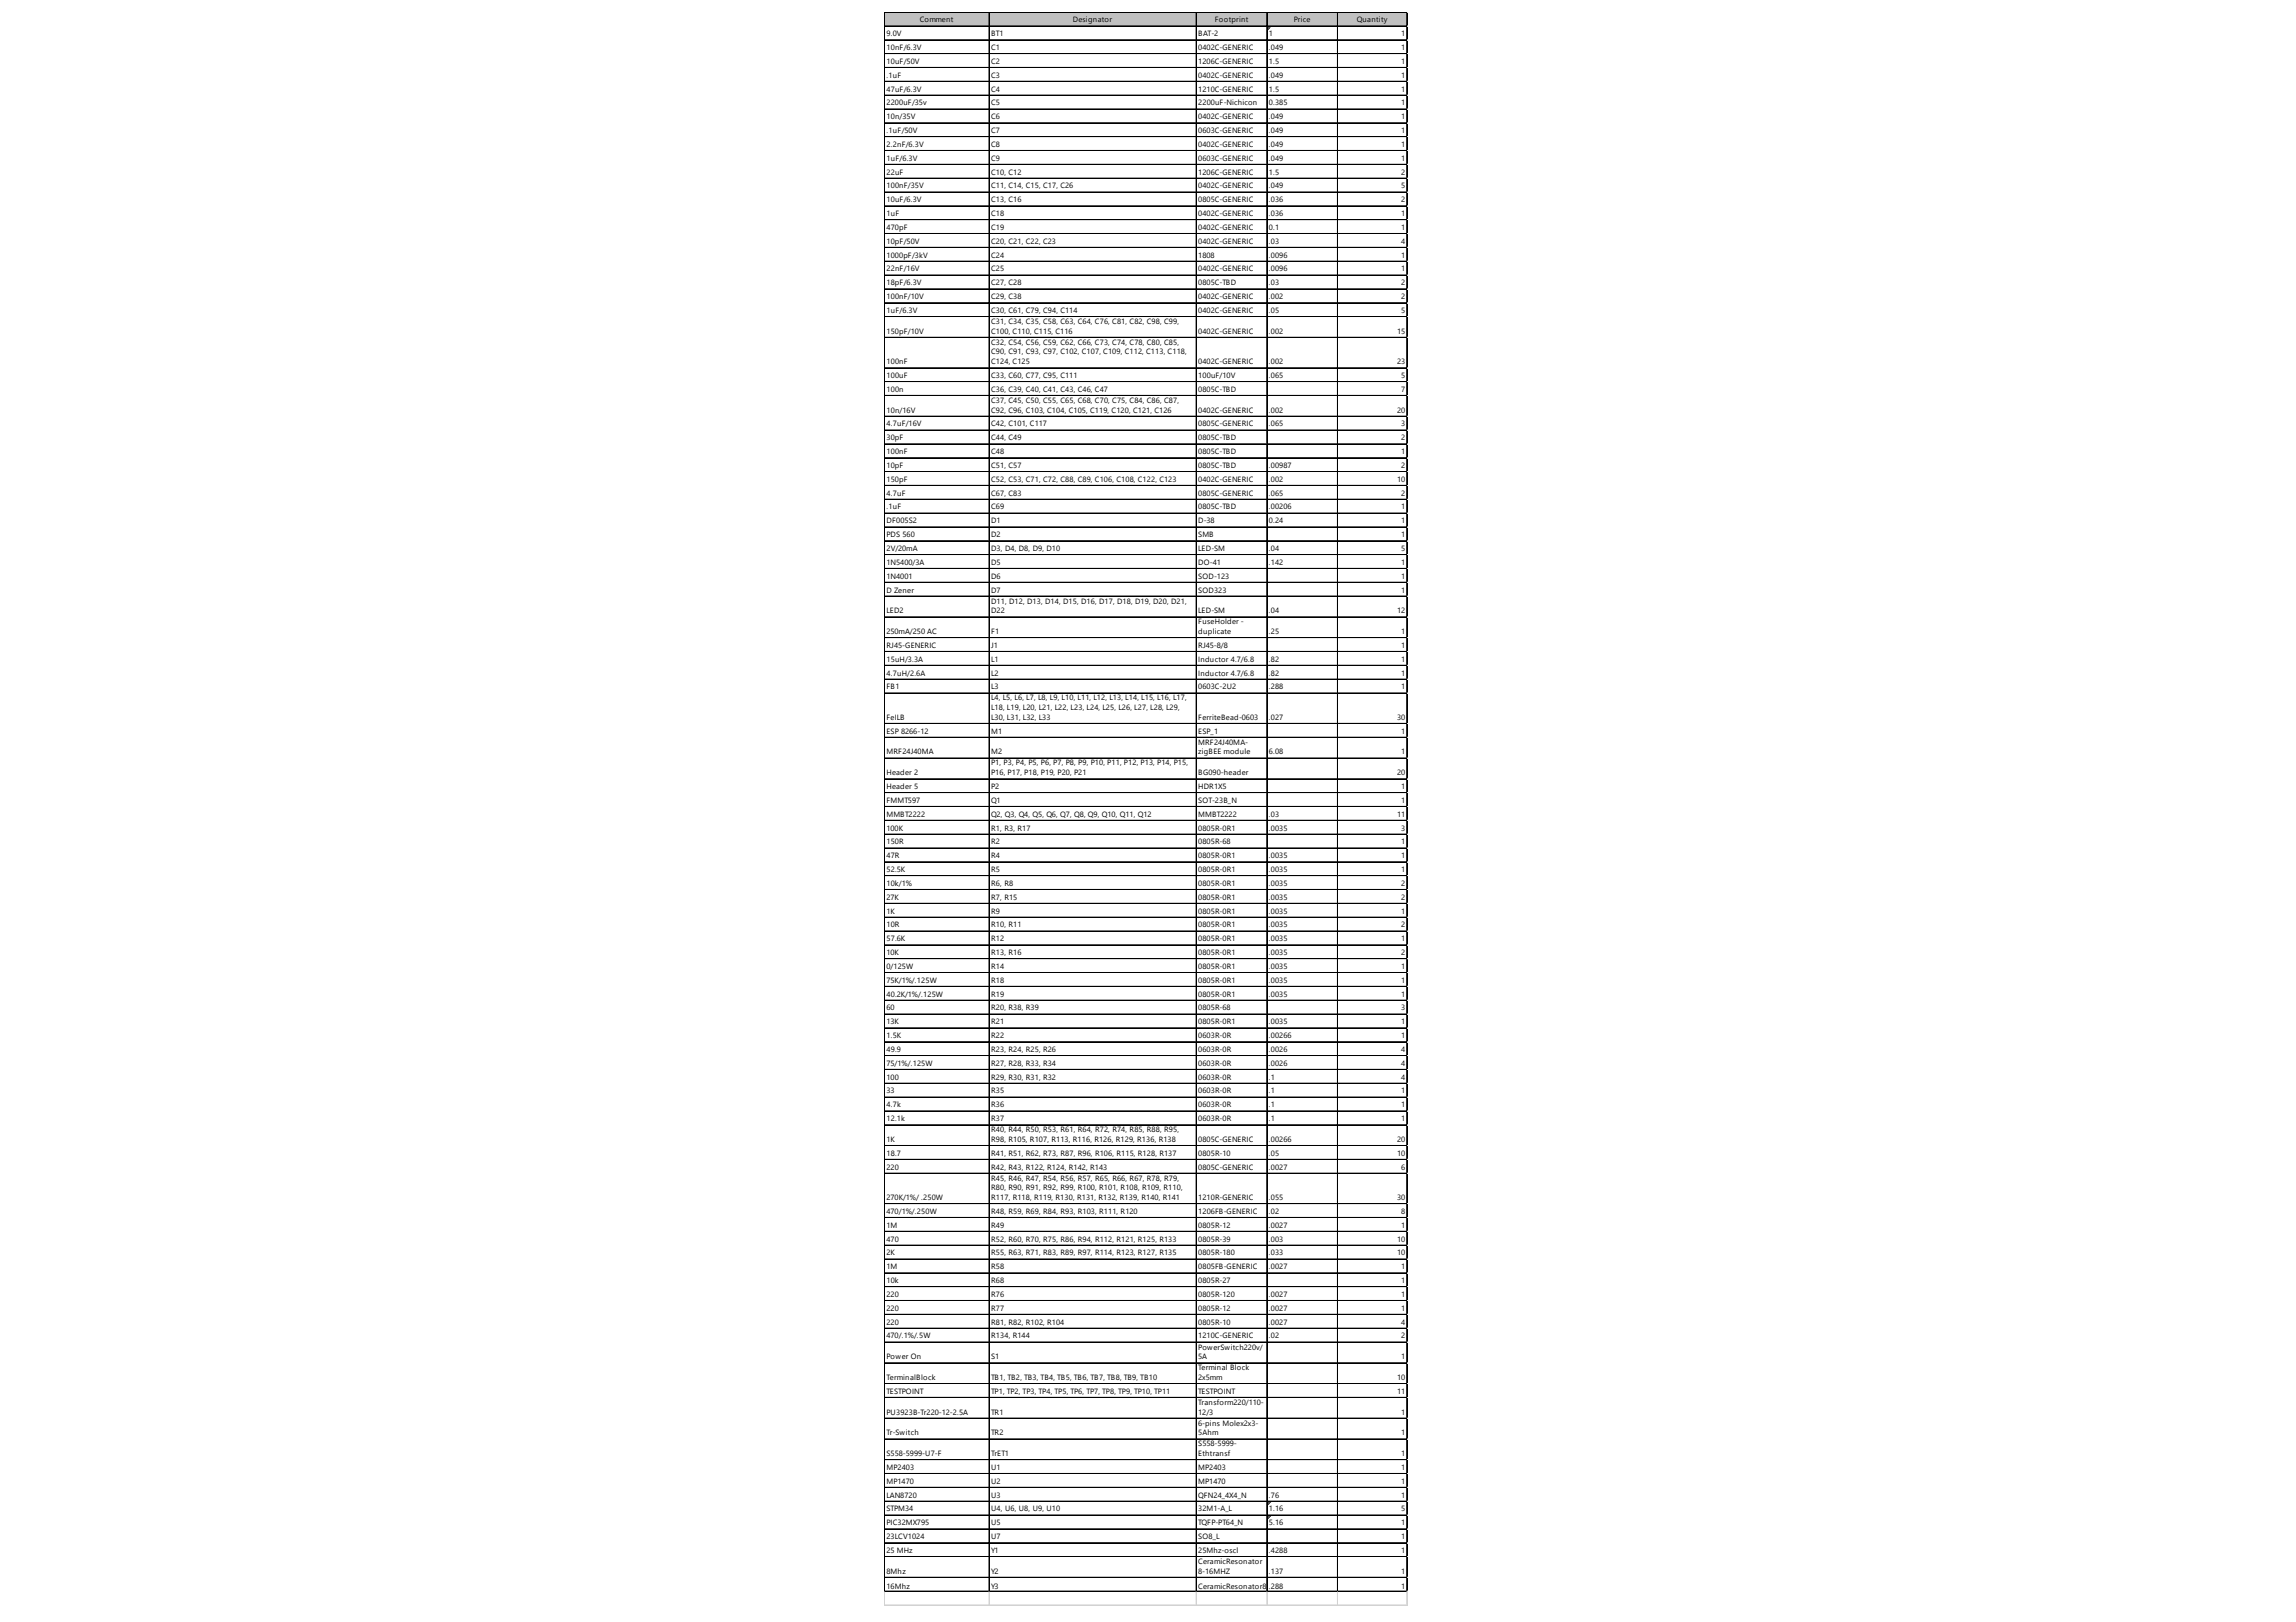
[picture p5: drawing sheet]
<svg xmlns="http://www.w3.org/2000/svg" width="297mm" height="210mm" viewBox="0 0 297 210" stroke-linecap="round" stroke-linejoin="round" font-family="sans-serif">
<defs><g id="words">
<g font-size="1">
<text x="114.7" y="4.7">9.0V</text>
<text x="119" y="2.9">Comment</text>
<text x="128.2" y="4.7">BT1</text>
<text x="138.8" y="2.9">Designator</text>
<text x="155" y="4.7">BAT-2</text>
<text x="157.2" y="2.9">Footprint</text>
<text x="164.2" y="4.7">1</text>
<text x="167.4" y="2.9">Price</text>
<text x="175.5" y="2.9">Quantity</text>
<text x="181.3" y="4.7">1</text>
<text x="114.7" y="6.5">10nF/6.3V</text>
<text x="114.7" y="8.3">10uF/50V</text>
<text x="114.7" y="10.1">.1uF</text>
<text x="114.7" y="11.8">47uF/6.3V</text>
<text x="128.2" y="6.5">C1</text>
<text x="128.2" y="8.3">C2</text>
<text x="128.2" y="10.1">C3</text>
<text x="128.2" y="11.8">C4</text>
<text x="155" y="6.5">0402C-GENERIC</text>
<text x="155" y="8.3">1206C-GENERIC</text>
<text x="155" y="10.1">0402C-GENERIC</text>
<text x="155" y="11.8">1210C-GENERIC</text>
<text x="164.2" y="6.5">.049</text>
<text x="164.2" y="8.3">1.5</text>
<text x="164.2" y="10.1">.049</text>
<text x="164.2" y="11.8">1.5</text>
<text x="181.3" y="6.5">1</text>
<text x="181.3" y="8.3">1</text>
<text x="181.3" y="10.1">1</text>
<text x="181.3" y="11.8">1</text>
<text x="114.7" y="13.6">2200uF/35v</text>
<text x="114.7" y="15.4">10n/35V</text>
<text x="114.7" y="17.2">.1uF/50V</text>
<text x="128.2" y="13.6">C5</text>
<text x="128.2" y="15.4">C6</text>
<text x="128.2" y="17.2">C7</text>
<text x="155" y="13.6">2200uF-Nichicon</text>
<text x="155" y="15.4">0402C-GENERIC</text>
<text x="155" y="17.2">0603C-GENERIC</text>
<text x="164.2" y="13.6">0.385</text>
<text x="164.2" y="15.4">.049</text>
<text x="164.2" y="17.2">.049</text>
<text x="181.3" y="13.6">1</text>
<text x="181.3" y="15.4">1</text>
<text x="181.3" y="17.2">1</text>
<text x="114.7" y="19">2.2nF/6.3V</text>
<text x="114.7" y="20.8">1uF/6.3V</text>
<text x="114.7" y="22.6">22uF</text>
<text x="128.2" y="19">C8</text>
<text x="128.2" y="20.8">C9</text>
<text x="128.2" y="22.6">C10, C12</text>
<text x="155" y="19">0402C-GENERIC</text>
<text x="155" y="20.8">0603C-GENERIC</text>
<text x="155" y="22.6">1206C-GENERIC</text>
<text x="164.2" y="19">.049</text>
<text x="164.2" y="20.8">.049</text>
<text x="164.2" y="22.6">1.5</text>
<text x="181.3" y="19">1</text>
<text x="181.3" y="20.8">1</text>
<text x="181.3" y="22.6">2</text>
<text x="114.7" y="24.4">100nF/35V</text>
<text x="114.7" y="26.2">10uF/6.3V</text>
<text x="114.7" y="28">1uF</text>
<text x="114.7" y="29.8">470pF</text>
<text x="128.2" y="24.4">C11, C14, C15, C17, C26</text>
<text x="128.2" y="26.2">C13, C16</text>
<text x="128.2" y="28">C18</text>
<text x="128.2" y="29.8">C19</text>
<text x="155" y="24.4">0402C-GENERIC</text>
<text x="155" y="26.2">0805C-GENERIC</text>
<text x="155" y="28">0402C-GENERIC</text>
<text x="155" y="29.8">0402C-GENERIC</text>
<text x="164.2" y="24.4">.049</text>
<text x="164.2" y="26.2">.036</text>
<text x="164.2" y="28">.036</text>
<text x="164.2" y="29.8">0.1</text>
<text x="181.3" y="24.4">5</text>
<text x="181.3" y="26.2">2</text>
<text x="181.3" y="28">1</text>
<text x="181.3" y="29.8">1</text>
<text x="114.7" y="31.5">10pF/50V</text>
<text x="114.7" y="33.3">1000pF/3kV</text>
<text x="114.7" y="35.1">22nF/16V</text>
<text x="128.2" y="31.5">C20, C21, C22, C23</text>
<text x="128.2" y="33.3">C24</text>
<text x="128.2" y="35.1">C25</text>
<text x="155" y="31.5">0402C-GENERIC</text>
<text x="155" y="33.3">1808</text>
<text x="155" y="35.1">0402C-GENERIC</text>
<text x="164.2" y="31.5">.03</text>
<text x="164.2" y="33.3">.0096</text>
<text x="164.2" y="35.1">.0096</text>
<text x="181.3" y="31.5">4</text>
<text x="181.3" y="33.3">1</text>
<text x="181.3" y="35.1">1</text>
<text x="114.7" y="36.9">18pF/6.3V</text>
<text x="114.7" y="38.7">100nF/10V</text>
<text x="114.7" y="40.5">1uF/6.3V</text>
<text x="128.2" y="36.9">C27, C28</text>
<text x="128.2" y="38.7">C29, C38</text>
<text x="128.2" y="40.5">C30, C61, C79, C94, C114</text>
<text x="128.2" y="41.9">C31, C34, C35, C58, C63, C64, C76, C81, C82, C98, C99,</text>
<text x="155" y="36.9">0805C-TBD</text>
<text x="155" y="38.7">0402C-GENERIC</text>
<text x="155" y="40.5">0402C-GENERIC</text>
<text x="164.2" y="36.9">.03</text>
<text x="164.2" y="38.7">.002</text>
<text x="164.2" y="40.5">.05</text>
<text x="181.3" y="36.9">2</text>
<text x="181.3" y="38.7">2</text>
<text x="181.3" y="40.5">5</text>
<text x="114.7" y="43.2">150pF/10V</text>
<text x="114.7" y="47.1">100nF</text>
<text x="128.2" y="43.2">C100, C110, C115, C116</text>
<text x="128.2" y="44.6">C32, C54, C56, C59, C62, C66, C73, C74, C78, C80, C85,</text>
<text x="128.2" y="45.9">C90, C91, C93, C97, C102, C107, C109, C112, C113, C118,</text>
<text x="128.2" y="47.1">C124, C125</text>
<text x="155" y="43.2">0402C-GENERIC</text>
<text x="155" y="47.1">0402C-GENERIC</text>
<text x="164.2" y="43.2">.002</text>
<text x="164.2" y="47.1">.002</text>
<text x="180.7" y="43.2">15</text>
<text x="180.7" y="47.1">23</text>
<text x="114.7" y="48.9">100uF</text>
<text x="114.7" y="50.7">100n</text>
<text x="114.7" y="53.4">10n/16V</text>
<text x="128.2" y="48.9">C33, C60, C77, C95, C111</text>
<text x="128.2" y="50.7">C36, C39, C40, C41, C43, C46, C47</text>
<text x="128.2" y="52.1">C37, C45, C50, C55, C65, C68, C70, C75, C84, C86, C87,</text>
<text x="128.2" y="53.4">C92, C96, C103, C104, C105, C119, C120, C121, C126</text>
<text x="155" y="48.9">100uF/10V</text>
<text x="155" y="50.7">0805C-TBD</text>
<text x="155" y="53.4">0402C-GENERIC</text>
<text x="164.2" y="48.9">.065</text>
<text x="164.2" y="53.4">.002</text>
<text x="180.7" y="53.4">20</text>
<text x="181.3" y="48.9">5</text>
<text x="181.3" y="50.7">7</text>
<text x="114.7" y="55.2">4.7uF/16V</text>
<text x="114.7" y="57">30pF</text>
<text x="114.7" y="58.8">100nF</text>
<text x="128.2" y="55.2">C42, C101, C117</text>
<text x="128.2" y="57">C44, C49</text>
<text x="128.2" y="58.8">C48</text>
<text x="155" y="55.2">0805C-GENERIC</text>
<text x="155" y="57">0805C-TBD</text>
<text x="155" y="58.8">0805C-TBD</text>
<text x="164.2" y="55.2">.065</text>
<text x="181.3" y="55.2">3</text>
<text x="181.3" y="57">2</text>
<text x="181.3" y="58.8">1</text>
<text x="114.7" y="60.6">10pF</text>
<text x="114.7" y="62.3">150pF</text>
<text x="114.7" y="64.1">4.7uF</text>
<text x="114.7" y="65.9">.1uF</text>
<text x="128.2" y="60.6">C51, C57</text>
<text x="128.2" y="62.3">C52, C53, C71, C72, C88, C89, C106, C108, C122, C123</text>
<text x="128.2" y="64.1">C67, C83</text>
<text x="128.2" y="65.9">C69</text>
<text x="155" y="60.6">0805C-TBD</text>
<text x="155" y="62.3">0402C-GENERIC</text>
<text x="155" y="64.1">0805C-GENERIC</text>
<text x="155" y="65.9">0805C-TBD</text>
<text x="164.2" y="60.6">.00987</text>
<text x="164.2" y="62.3">.002</text>
<text x="164.2" y="64.1">.065</text>
<text x="164.2" y="65.9">.00206</text>
<text x="180.7" y="62.3">10</text>
<text x="181.3" y="60.6">2</text>
<text x="181.3" y="64.1">2</text>
<text x="181.3" y="65.9">1</text>
<text x="114.7" y="67.7">DF005S2</text>
<text x="114.7" y="69.5">PDS 560</text>
<text x="114.7" y="71.3">2V/20mA</text>
<text x="128.2" y="67.7">D1</text>
<text x="128.2" y="69.5">D2</text>
<text x="128.2" y="71.3">D3, D4, D8, D9, D10</text>
<text x="155" y="67.7">D-38</text>
<text x="155" y="69.5">SMB</text>
<text x="155" y="71.3">LED-SM</text>
<text x="164.2" y="67.7">0.24</text>
<text x="164.2" y="71.3">.04</text>
<text x="181.3" y="67.7">1</text>
<text x="181.3" y="69.5">1</text>
<text x="181.3" y="71.3">5</text>
<text x="114.7" y="73.1">1N5400/3A</text>
<text x="114.7" y="74.9">1N4001</text>
<text x="114.7" y="76.7">D Zener</text>
<text x="128.2" y="73.1">D5</text>
<text x="128.2" y="74.9">D6</text>
<text x="128.2" y="76.7">D7</text>
<text x="155" y="73.1">DO-41</text>
<text x="155" y="74.9">SOD-123</text>
<text x="155" y="76.7">SOD323</text>
<text x="164.2" y="73.1">.142</text>
<text x="181.3" y="73.1">1</text>
<text x="181.3" y="74.9">1</text>
<text x="181.3" y="76.7">1</text>
<text x="114.7" y="79.4">LED2</text>
<text x="114.7" y="82">250mA/250 AC</text>
<text x="114.7" y="83.8">RJ45-GENERIC</text>
<text x="128.2" y="78.1">D11, D12, D13, D14, D15, D16, D17, D18, D19, D20, D21,</text>
<text x="128.2" y="79.4">D22</text>
<text x="128.2" y="82">F1</text>
<text x="128.2" y="83.8">J1</text>
<text x="155" y="79.4">LED-SM</text>
<text x="155" y="80.8">FuseHolder -</text>
<text x="155" y="82">duplicate</text>
<text x="155" y="83.8">RJ45-8/8</text>
<text x="164.2" y="79.4">.04</text>
<text x="164.2" y="82">.25</text>
<text x="180.7" y="79.4">12</text>
<text x="181.3" y="82">1</text>
<text x="181.3" y="83.8">1</text>
<text x="114.7" y="85.6">15uH/3.3A</text>
<text x="114.7" y="87.4">4.7uH/2.6A</text>
<text x="114.7" y="89.2">FB1</text>
<text x="128.2" y="85.6">L1</text>
<text x="128.2" y="87.4">L2</text>
<text x="128.2" y="89.2">L3</text>
<text x="155" y="85.6">Inductor 4.7/6.8</text>
<text x="155" y="87.4">Inductor 4.7/6.8</text>
<text x="155" y="89.2">0603C-2U2</text>
<text x="164.2" y="85.6">.82</text>
<text x="164.2" y="87.4">.82</text>
<text x="164.2" y="89.2">.288</text>
<text x="181.3" y="85.6">1</text>
<text x="181.3" y="87.4">1</text>
<text x="181.3" y="89.2">1</text>
<text x="114.7" y="93.2">FeILB</text>
<text x="114.7" y="94.9">ESP 8266-12</text>
<text x="128.2" y="90.6">L4, L5, L6, L7, L8, L9, L10, L11, L12, L13, L14, L15, L16, L17,</text>
<text x="128.2" y="91.9">L18, L19, L20, L21, L22, L23, L24, L25, L26, L27, L28, L29,</text>
<text x="128.2" y="93.2">L30, L31, L32, L33</text>
<text x="128.2" y="94.9">M1</text>
<text x="155" y="93.2">FerriteBead-0603</text>
<text x="155" y="94.9">ESP_1</text>
<text x="164.2" y="93.2">.027</text>
<text x="180.7" y="93.2">30</text>
<text x="181.3" y="94.9">1</text>
<text x="114.7" y="97.6">MRF24J40MA</text>
<text x="114.7" y="100.3">Header 2</text>
<text x="128.2" y="97.6">M2</text>
<text x="128.2" y="99.1">P1, P3, P4, P5, P6, P7, P8, P9, P10, P11, P12, P13, P14, P15,</text>
<text x="128.2" y="100.3">P16, P17, P18, P19, P20, P21</text>
<text x="155" y="96.4">MRF24J40MA-</text>
<text x="155" y="97.6">zigBEE module</text>
<text x="155" y="100.3">BG090-header</text>
<text x="164.2" y="97.6">6.08</text>
<text x="180.7" y="100.3">20</text>
<text x="181.3" y="97.6">1</text>
<text x="114.7" y="102.1">Header 5</text>
<text x="114.7" y="103.9">FMMT597</text>
<text x="114.7" y="105.7">MMBT2222</text>
<text x="114.7" y="107.5">100K</text>
<text x="128.2" y="102.1">P2</text>
<text x="128.2" y="103.9">Q1</text>
<text x="128.2" y="105.7">Q2, Q3, Q4, Q5, Q6, Q7, Q8, Q9, Q10, Q11, Q12</text>
<text x="128.2" y="107.5">R1, R3, R17</text>
<text x="155" y="102.1">HDR1X5</text>
<text x="155" y="103.9">SOT-23B_N</text>
<text x="155" y="105.7">MMBT2222</text>
<text x="155" y="107.5">0805R-0R1</text>
<text x="164.2" y="105.7">.03</text>
<text x="164.2" y="107.5">.0035</text>
<text x="180.7" y="105.7">11</text>
<text x="181.3" y="102.1">1</text>
<text x="181.3" y="103.9">1</text>
<text x="181.3" y="107.5">3</text>
<text x="114.7" y="109.3">150R</text>
<text x="114.7" y="111.1">47R</text>
<text x="114.7" y="112.9">52.5K</text>
<text x="128.2" y="109.3">R2</text>
<text x="128.2" y="111.1">R4</text>
<text x="128.2" y="112.9">R5</text>
<text x="155" y="109.3">0805R-68</text>
<text x="155" y="111.1">0805R-0R1</text>
<text x="155" y="112.9">0805R-0R1</text>
<text x="164.2" y="111.1">.0035</text>
<text x="164.2" y="112.9">.0035</text>
<text x="181.3" y="109.3">1</text>
<text x="181.3" y="111.1">1</text>
<text x="181.3" y="112.9">1</text>
<text x="114.7" y="114.6">10k/1%</text>
<text x="114.7" y="116.4">27K</text>
<text x="114.7" y="118.2">1K</text>
<text x="128.2" y="114.6">R6, R8</text>
<text x="128.2" y="116.4">R7, R15</text>
<text x="128.2" y="118.2">R9</text>
<text x="155" y="114.6">0805R-0R1</text>
<text x="155" y="116.4">0805R-0R1</text>
<text x="155" y="118.2">0805R-0R1</text>
<text x="164.2" y="114.6">.0035</text>
<text x="164.2" y="116.4">.0035</text>
<text x="164.2" y="118.2">.0035</text>
<text x="181.3" y="114.6">2</text>
<text x="181.3" y="116.4">2</text>
<text x="181.3" y="118.2">1</text>
<text x="114.7" y="120">10R</text>
<text x="114.7" y="121.8">57.6K</text>
<text x="114.7" y="123.6">10K</text>
<text x="114.7" y="125.4">0/125W</text>
<text x="128.2" y="120">R10, R11</text>
<text x="128.2" y="121.8">R12</text>
<text x="128.2" y="123.6">R13, R16</text>
<text x="128.2" y="125.4">R14</text>
<text x="155" y="120">0805R-0R1</text>
<text x="155" y="121.8">0805R-0R1</text>
<text x="155" y="123.6">0805R-0R1</text>
<text x="155" y="125.4">0805R-0R1</text>
<text x="164.2" y="120">.0035</text>
<text x="164.2" y="121.8">.0035</text>
<text x="164.2" y="123.6">.0035</text>
<text x="164.2" y="125.4">.0035</text>
<text x="181.3" y="120">2</text>
<text x="181.3" y="121.8">1</text>
<text x="181.3" y="123.6">2</text>
<text x="181.3" y="125.4">1</text>
<text x="114.7" y="127.2">75K/1%/.125W</text>
<text x="114.7" y="129">40.2K/1%/.125W</text>
<text x="114.7" y="130.8">60</text>
<text x="128.2" y="127.2">R18</text>
<text x="128.2" y="129">R19</text>
<text x="128.2" y="130.8">R20, R38, R39</text>
<text x="155" y="127.2">0805R-0R1</text>
<text x="155" y="129">0805R-0R1</text>
<text x="155" y="130.8">0805R-68</text>
<text x="164.2" y="127.2">.0035</text>
<text x="164.2" y="129">.0035</text>
<text x="181.3" y="127.2">1</text>
<text x="181.3" y="129">1</text>
<text x="181.3" y="130.8">3</text>
<text x="114.7" y="132.6">13K</text>
<text x="114.7" y="134.3">1.5K</text>
<text x="114.7" y="136.1">49.9</text>
<text x="114.7" y="137.9">75/1%/.125W</text>
<text x="128.2" y="132.6">R21</text>
<text x="128.2" y="134.3">R22</text>
<text x="128.2" y="136.1">R23, R24, R25, R26</text>
<text x="128.2" y="137.9">R27, R28, R33, R34</text>
<text x="155" y="132.6">0805R-0R1</text>
<text x="155" y="134.3">0603R-0R</text>
<text x="155" y="136.1">0603R-0R</text>
<text x="155" y="137.9">0603R-0R</text>
<text x="164.2" y="132.6">.0035</text>
<text x="164.2" y="134.3">.00266</text>
<text x="164.2" y="136.1">.0026</text>
<text x="164.2" y="137.9">.0026</text>
<text x="181.3" y="132.6">1</text>
<text x="181.3" y="134.3">1</text>
<text x="181.3" y="136.1">4</text>
<text x="181.3" y="137.9">4</text>
<text x="114.7" y="139.7">100</text>
<text x="114.7" y="141.5">33</text>
<text x="114.7" y="143.3">4.7k</text>
<text x="128.2" y="139.7">R29, R30, R31, R32</text>
<text x="128.2" y="141.5">R35</text>
<text x="128.2" y="143.3">R36</text>
<text x="155" y="139.7">0603R-0R</text>
<text x="155" y="141.5">0603R-0R</text>
<text x="155" y="143.3">0603R-0R</text>
<text x="164.2" y="139.7">.1</text>
<text x="164.2" y="141.5">.1</text>
<text x="164.2" y="143.3">.1</text>
<text x="181.3" y="139.7">4</text>
<text x="181.3" y="141.5">1</text>
<text x="181.3" y="143.3">1</text>
<text x="114.7" y="145.1">12.1k</text>
<text x="114.7" y="147.8">1K</text>
<text x="114.7" y="149.6">18.7</text>
<text x="128.2" y="145.1">R37</text>
<text x="128.2" y="146.5">R40, R44, R50, R53, R61, R64, R72, R74, R85, R88, R95,</text>
<text x="128.2" y="147.8">R98, R105, R107, R113, R116, R126, R129, R136, R138</text>
<text x="128.2" y="149.6">R41, R51, R62, R73, R87, R96, R106, R115, R128, R137</text>
<text x="155" y="145.1">0603R-0R</text>
<text x="155" y="147.8">0805C-GENERIC</text>
<text x="155" y="149.6">0805R-10</text>
<text x="164.2" y="145.1">.1</text>
<text x="164.2" y="147.8">.00266</text>
<text x="164.2" y="149.6">.05</text>
<text x="180.7" y="147.8">20</text>
<text x="180.7" y="149.6">10</text>
<text x="181.3" y="145.1">1</text>
<text x="114.7" y="151.4">220</text>
<text x="114.7" y="155.3">270K/1%/ .250W</text>
<text x="128.2" y="151.4">R42, R43, R122, R124, R142, R143</text>
<text x="128.2" y="152.8">R45, R46, R47, R54, R56, R57, R65, R66, R67, R78, R79,</text>
<text x="128.2" y="154">R80, R90, R91, R92, R99, R100, R101, R108, R109, R110,</text>
<text x="128.2" y="155.3">R117, R118, R119, R130, R131, R132, R139, R140, R141</text>
<text x="155" y="151.4">0805C-GENERIC</text>
<text x="155" y="155.3">1210R-GENERIC</text>
<text x="164.2" y="151.4">.0027</text>
<text x="164.2" y="155.3">.055</text>
<text x="180.7" y="155.3">30</text>
<text x="181.3" y="151.4">6</text>
<text x="114.7" y="157.1">470/1%/.250W</text>
<text x="114.7" y="158.9">1M</text>
<text x="114.7" y="160.7">470</text>
<text x="128.2" y="157.1">R48, R59, R69, R84, R93, R103, R111, R120</text>
<text x="128.2" y="158.9">R49</text>
<text x="128.2" y="160.7">R52, R60, R70, R75, R86, R94, R112, R121, R125, R133</text>
<text x="155" y="157.1">1206FB-GENERIC</text>
<text x="155" y="158.9">0805R-12</text>
<text x="155" y="160.7">0805R-39</text>
<text x="164.2" y="157.1">.02</text>
<text x="164.2" y="158.9">.0027</text>
<text x="164.2" y="160.7">.003</text>
<text x="180.7" y="160.7">10</text>
<text x="181.3" y="157.1">8</text>
<text x="181.3" y="158.9">1</text>
<text x="114.7" y="162.5">2K</text>
<text x="114.7" y="164.3">1M</text>
<text x="114.7" y="166">10k</text>
<text x="114.7" y="167.8">220</text>
<text x="128.2" y="162.5">R55, R63, R71, R83, R89, R97, R114, R123, R127, R135</text>
<text x="128.2" y="164.3">R58</text>
<text x="128.2" y="166">R68</text>
<text x="128.2" y="167.8">R76</text>
<text x="155" y="162.5">0805R-180</text>
<text x="155" y="164.3">0805FB-GENERIC</text>
<text x="155" y="166">0805R-27</text>
<text x="155" y="167.8">0805R-120</text>
<text x="164.2" y="162.5">.033</text>
<text x="164.2" y="164.3">.0027</text>
<text x="164.2" y="167.8">.0027</text>
<text x="180.7" y="162.5">10</text>
<text x="181.3" y="164.3">1</text>
<text x="181.3" y="166">1</text>
<text x="181.3" y="167.8">1</text>
<text x="114.7" y="169.6">220</text>
<text x="114.7" y="171.4">220</text>
<text x="114.7" y="173.2">470/.1%/.5W</text>
<text x="128.2" y="169.6">R77</text>
<text x="128.2" y="171.4">R81, R82, R102, R104</text>
<text x="128.2" y="173.2">R134, R144</text>
<text x="155" y="169.6">0805R-12</text>
<text x="155" y="171.4">0805R-10</text>
<text x="155" y="173.2">1210C-GENERIC</text>
<text x="164.2" y="169.6">.0027</text>
<text x="164.2" y="171.4">.0027</text>
<text x="164.2" y="173.2">.02</text>
<text x="181.3" y="169.6">1</text>
<text x="181.3" y="171.4">4</text>
<text x="181.3" y="173.2">2</text>
<text x="114.7" y="175.9">Power On</text>
<text x="114.7" y="178.6">TerminalBlock</text>
<text x="128.2" y="175.9">S1</text>
<text x="128.2" y="178.6">TB1, TB2, TB3, TB4, TB5, TB6, TB7, TB8, TB9, TB10</text>
<text x="155" y="174.6">PowerSwitch220v/</text>
<text x="155" y="175.9">5A</text>
<text x="155" y="177.3">Terminal Block</text>
<text x="155" y="178.6">2x5mm</text>
<text x="180.7" y="178.6">10</text>
<text x="181.3" y="175.9">1</text>
<text x="114.7" y="180.4">TESTPOINT</text>
<text x="114.7" y="183.1">PU3923B-Tr220-12-2.5A</text>
<text x="114.7" y="185.7">Tr-Switch</text>
<text x="128.2" y="180.4">TP1, TP2, TP3, TP4, TP5, TP6, TP7, TP8, TP9, TP10, TP11</text>
<text x="128.2" y="183.1">TR1</text>
<text x="128.2" y="185.7">TR2</text>
<text x="155" y="180.4">TESTPOINT</text>
<text x="155" y="181.8">Transform220/110-</text>
<text x="155" y="183.1">12/3</text>
<text x="155" y="184.5">6-pins Molex2x3-</text>
<text x="155" y="185.7">5Ahm</text>
<text x="180.7" y="180.4">11</text>
<text x="181.3" y="183.1">1</text>
<text x="181.3" y="185.7">1</text>
<text x="114.7" y="188.4">S558-5999-U7-F</text>
<text x="114.7" y="190.2">MP2403</text>
<text x="128.2" y="188.4">TrET1</text>
<text x="128.2" y="190.2">U1</text>
<text x="155" y="187.2">S558-5999-</text>
<text x="155" y="188.4">Ethtransf</text>
<text x="155" y="190.2">MP2403</text>
<text x="181.3" y="188.4">1</text>
<text x="181.3" y="190.2">1</text>
<text x="114.7" y="192">MP1470</text>
<text x="114.7" y="193.8">LAN8720</text>
<text x="114.7" y="195.6">STPM34</text>
<text x="114.7" y="197.4">PIC32MX795</text>
<text x="128.2" y="192">U2</text>
<text x="128.2" y="193.8">U3</text>
<text x="128.2" y="195.6">U4, U6, U8, U9, U10</text>
<text x="128.2" y="197.4">U5</text>
<text x="155" y="192">MP1470</text>
<text x="155" y="193.8">QFN24_4X4_N</text>
<text x="155" y="195.6">32M1-A_L</text>
<text x="155" y="197.4">TQFP-PT64_N</text>
<text x="164.2" y="193.8">.76</text>
<text x="164.2" y="195.6">1.16</text>
<text x="164.2" y="197.4">5.16</text>
<text x="181.3" y="192">1</text>
<text x="181.3" y="193.8">1</text>
<text x="181.3" y="195.6">5</text>
<text x="181.3" y="197.4">1</text>
<text x="114.7" y="199.2">23LCV1024</text>
<text x="114.7" y="201">25 MHz</text>
<text x="114.7" y="203.7">8Mhz</text>
<text x="128.2" y="199.2">U7</text>
<text x="128.2" y="201">Y1</text>
<text x="128.2" y="203.7">Y2</text>
<text x="155" y="199.2">SO8_L</text>
<text x="155" y="201">25Mhz-oscl</text>
<text x="155" y="202.4">CeramicResonator</text>
<text x="155" y="203.7">8-16MHZ</text>
<text x="164.2" y="201">.4288</text>
<text x="164.2" y="203.7">.137</text>
<text x="181.3" y="199.2">1</text>
<text x="181.3" y="201">1</text>
<text x="181.3" y="203.7">1</text>
<text x="114.7" y="205.6">16Mhz</text>
<text x="128.2" y="205.6">Y3</text>
<text x="155" y="205.6">CeramicResonator8-</text>
<text x="164.2" y="205.6">.288</text>
<text x="164.2" y="205.6">16MHZ</text>
<text x="181.3" y="205.6">1</text>
</g>
</g></defs>
<path d="M114.5 1.6h67.6v1.8h-67.6z" fill="#c0c0c0"/>
<path d="M164 3.4h.4" fill="none" stroke="#008000" stroke-width=".13"/>
<path d="M164 3.4h.4v.1h-.4z" fill="#008000"/>
<path d="M164 3.5h.3" fill="none" stroke="#008000" stroke-width=".13"/>
<path d="M164 3.5h.3v.1h-.3z" fill="#008000"/>
<path d="M164 3.6h.2" fill="none" stroke="#008000" stroke-width=".13"/>
<path d="M164 3.6h.2v.1h-.2z" fill="#008000"/>
<path d="M164 3.7h.2" fill="none" stroke="#008000" stroke-width=".13"/>
<path d="M164 3.7h.2v.1h-.2z" fill="#008000"/>
<path d="M164 3.8h.1" fill="none" stroke="#008000" stroke-width=".13"/>
<path d="M164 3.8l.1 .1z" fill="#008000"/>
<path d="M164 194.4h.4" fill="none" stroke="#008000" stroke-width=".13"/>
<path d="M164 194.4h.4h-.4z" fill="#008000"/>
<path d="M164 194.4h.3" fill="none" stroke="#008000" stroke-width=".13"/>
<path d="M164 194.4h.3v.1h-.3z" fill="#008000"/>
<path d="M164 194.5h.2" fill="none" stroke="#008000" stroke-width=".13"/>
<path d="M164 194.5h.2v.1h-.2z" fill="#008000"/>
<path d="M164 194.6h.2" fill="none" stroke="#008000" stroke-width=".13"/>
<path d="M164 194.6h.2v.1h-.2z" fill="#008000"/>
<path d="M164 194.7h.1" fill="none" stroke="#008000" stroke-width=".13"/>
<path d="M164 194.7l.1 .1z" fill="#008000"/>
<path d="M164 196.1h.4" fill="none" stroke="#008000" stroke-width=".13"/>
<path d="M164 196.1h.4v.1h-.4z" fill="#008000"/>
<path d="M164 196.2h.3" fill="none" stroke="#008000" stroke-width=".13"/>
<path d="M164 196.2h.3v.1h-.3z" fill="#008000"/>
<path d="M164 196.3h.2" fill="none" stroke="#008000" stroke-width=".13"/>
<path d="M164 196.3h.2v.1h-.2z" fill="#008000"/>
<path d="M164 196.4h.2" fill="none" stroke="#008000" stroke-width=".13"/>
<path d="M164 196.4h.2v.1h-.2z" fill="#008000"/>
<path d="M164 196.5h.1" fill="none" stroke="#008000" stroke-width=".13"/>
<path d="M164 196.5l.1 .1z" fill="#008000"/>
<g fill="none" stroke="#000" stroke-width=".13">
<path d="M114.4 1.6v204.4M114.5 1.6v204.4M114.5 1.6h67.6M114.5 3.4h67.6M114.5 5.1h67.6M114.5 5.2h67.6M114.5 6.9h67.6M114.5 7h67.6M114.5 8.7h67.6M114.5 8.8h67.6M114.5 10.5h67.6M114.5 10.6h67.6"/>
<path d="M114.5 12.3h67.6M114.5 14.1h67.6M114.5 15.9h67.6M114.5 17.7h67.6M114.5 19.5h67.6M127.9 1.6v204.4M128 1.6v204.4M154.7 1.6v204.4M154.8 1.6v204.4M163.9 1.6v204.4M173 1.6v204.4M173.1 1.6v204.4"/>
<path d="M182 1.6v204.4M114.5 21.3h67.6M114.5 23.1h67.6M114.5 24.8h67.6M114.5 24.9h67.6M114.5 26.6h67.6M114.5 26.7h67.6M114.5 28.4h67.6M114.5 28.5h67.6M114.5 30.2h67.6M114.5 30.3h67.6M114.5 32h67.6"/>
<path d="M114.5 33.8h67.6M114.5 35.6h67.6M114.5 37.4h67.6M114.5 39.2h67.6M114.5 41h67.6M114.5 43.6h67.6M114.5 43.7h67.6M114.5 47.6h67.6M114.5 49.4h67.6M114.5 51.2h67.6M114.5 53.9h67.6M114.5 55.6h67.6"/>
<path d="M114.5 55.7h67.6M114.5 57.4h67.6M114.5 57.5h67.6M114.5 59.2h67.6M114.5 59.3h67.6M114.5 61h67.6M114.5 61.1h67.6M114.5 62.8h67.6M114.5 62.9h67.6M114.5 64.6h67.6M114.5 66.4h67.6M114.5 68.2h67.6"/>
<path d="M114.5 70h67.6M114.5 71.8h67.6M114.5 73.6h67.6M114.5 75.3h67.6M114.5 75.4h67.6M114.5 77.1h67.6M114.5 77.2h67.6M114.5 79.8h67.6M114.5 79.9h67.6M114.5 82.5h67.6M114.5 82.6h67.6M114.5 84.3h67.6"/>
<path d="M114.5 86.1h67.6M114.5 87.9h67.6M114.5 89.7h67.6M114.5 93.6h67.6M114.5 93.7h67.6M114.5 95.4h67.6M114.5 98.1h67.6M114.5 100.8h67.6M114.5 102.6h67.6M114.5 104.4h67.6M114.5 106.1h67.6M114.5 106.2h67.6"/>
<path d="M114.5 107.9h67.6M114.5 108h67.6M114.5 109.7h67.6M114.5 109.8h67.6M114.5 111.5h67.6M114.5 111.6h67.6M114.5 113.3h67.6M114.5 113.4h67.6M114.5 115.1h67.6M114.5 116.9h67.6M114.5 118.7h67.6M114.5 120.5h67.6"/>
<path d="M114.5 122.3h67.6M114.5 124.1h67.6M114.5 125.8h67.6M114.5 125.9h67.6M114.5 127.6h67.6M114.5 127.7h67.6M114.5 129.4h67.6M114.5 129.5h67.6M114.5 131.2h67.6M114.5 131.3h67.6M114.5 133h67.6M114.5 133.1h67.6"/>
<path d="M114.5 134.8h67.6M114.5 136.6h67.6M114.5 138.4h67.6M114.5 140.2h67.6M114.5 142h67.6M114.5 143.8h67.6M114.5 145.5h67.6M114.5 145.6h67.6M114.5 148.2h67.6M114.5 148.3h67.6M114.5 150h67.6M114.5 150.1h67.6"/>
<path d="M114.5 151.8h67.6M114.5 151.9h67.6M114.5 155.8h67.6M114.5 157.5h67.6M114.5 157.6h67.6M114.5 159.3h67.6M114.5 159.4h67.6M114.5 161.1h67.6M114.5 161.2h67.6M114.5 162.9h67.6M114.5 163h67.6M114.5 164.7h67.6"/>
<path d="M114.5 164.8h67.6M114.5 166.5h67.6M114.5 168.3h67.6M114.5 170.1h67.6M114.5 171.9h67.6M114.5 173.7h67.6M114.5 176.4h67.6M114.5 179h67.6M114.5 179.1h67.6M114.5 180.8h67.6M114.5 180.9h67.6M114.5 183.5h67.6"/>
<path d="M114.5 183.6h67.6M114.5 186.2h67.6M114.5 188.9h67.6M114.5 190.7h67.6M114.5 192.5h67.6M114.5 194.3h67.6M114.5 196.1h67.6M114.5 197.8h67.6M114.5 197.9h67.6M114.5 199.6h67.6M114.5 199.7h67.6M114.5 201.4h67.6"/>
<path d="M114.5 201.5h67.6M114.5 204.1h67.6M114.5 204.2h67.6M114.5 205.9h67.6"/>
</g>
<path d="M114.4 206v1.8" fill="none" stroke="#d4d4d4" stroke-width=".13"/>
<path d="M114.4 206h.1v1.8h-.1z" fill="#d4d4d4"/>
<path d="M127.9 206v1.8" fill="none" stroke="#d4d4d4" stroke-width=".13"/>
<path d="M127.9 206h.1v1.8h-.1z" fill="#d4d4d4"/>
<path d="M154.7 206v1.8" fill="none" stroke="#d4d4d4" stroke-width=".13"/>
<path d="M154.7 206h.1v1.8h-.1z" fill="#d4d4d4"/>
<path d="M163.9 206v1.8" fill="none" stroke="#d4d4d4" stroke-width=".13"/>
<path d="M163.9 206h.1v1.8h-.1z" fill="#d4d4d4"/>
<path d="M173 206v1.8" fill="none" stroke="#d4d4d4" stroke-width=".13"/>
<path d="M173 206h.1v1.8h-.1z" fill="#d4d4d4"/>
<path d="M182 206v1.8" fill="none" stroke="#d4d4d4" stroke-width=".13"/>
<path d="M182 206h.1v1.8h-.1z" fill="#d4d4d4"/>
<path d="M182.1 1.6h.1" fill="none" stroke="#d4d4d4" stroke-width=".13"/>
<path d="M182.1 3.4h.1" fill="none" stroke="#d4d4d4" stroke-width=".13"/>
<path d="M182.1 5.1h.1" fill="none" stroke="#d4d4d4" stroke-width=".13"/>
<path d="M182.1 5.1v.1z" fill="#d4d4d4"/>
<path d="M182.1 6.9h.1" fill="none" stroke="#d4d4d4" stroke-width=".13"/>
<path d="M182.1 6.9v.1z" fill="#d4d4d4"/>
<path d="M182.1 8.7h.1" fill="none" stroke="#d4d4d4" stroke-width=".13"/>
<path d="M182.1 8.7v.1z" fill="#d4d4d4"/>
<path d="M182.1 10.5h.1" fill="none" stroke="#d4d4d4" stroke-width=".13"/>
<path d="M182.1 10.5v.1z" fill="#d4d4d4"/>
<path d="M182.1 12.3h.1" fill="none" stroke="#d4d4d4" stroke-width=".13"/>
<path d="M182.1 12.3v.1z" fill="#d4d4d4"/>
<path d="M182.1 14.1h.1" fill="none" stroke="#d4d4d4" stroke-width=".13"/>
<path d="M182.1 14.1v.1z" fill="#d4d4d4"/>
<path d="M182.1 15.9h.1" fill="none" stroke="#d4d4d4" stroke-width=".13"/>
<path d="M182.1 15.9v.1z" fill="#d4d4d4"/>
<path d="M182.1 17.7h.1" fill="none" stroke="#d4d4d4" stroke-width=".13"/>
<path d="M182.1 17.7v.1z" fill="#d4d4d4"/>
<path d="M182.1 19.5h.1" fill="none" stroke="#d4d4d4" stroke-width=".13"/>
<path d="M182.1 19.5v.1z" fill="#d4d4d4"/>
<path d="M182.1 21.3h.1" fill="none" stroke="#d4d4d4" stroke-width=".13"/>
<path d="M182.1 23.1h.1" fill="none" stroke="#d4d4d4" stroke-width=".13"/>
<path d="M182.1 24.8h.1" fill="none" stroke="#d4d4d4" stroke-width=".13"/>
<path d="M182.1 24.8v.1z" fill="#d4d4d4"/>
<path d="M182.1 26.6h.1" fill="none" stroke="#d4d4d4" stroke-width=".13"/>
<path d="M182.1 26.6v.1z" fill="#d4d4d4"/>
<path d="M182.1 28.4h.1" fill="none" stroke="#d4d4d4" stroke-width=".13"/>
<path d="M182.1 28.4v.1z" fill="#d4d4d4"/>
<path d="M182.1 30.2h.1" fill="none" stroke="#d4d4d4" stroke-width=".13"/>
<path d="M182.1 30.2v.1z" fill="#d4d4d4"/>
<path d="M182.1 32h.1" fill="none" stroke="#d4d4d4" stroke-width=".13"/>
<path d="M182.1 32v.1z" fill="#d4d4d4"/>
<path d="M182.1 33.8h.1" fill="none" stroke="#d4d4d4" stroke-width=".13"/>
<path d="M182.1 33.8v.1z" fill="#d4d4d4"/>
<path d="M182.1 35.6h.1" fill="none" stroke="#d4d4d4" stroke-width=".13"/>
<path d="M182.1 35.6v.1z" fill="#d4d4d4"/>
<path d="M182.1 37.4h.1" fill="none" stroke="#d4d4d4" stroke-width=".13"/>
<path d="M182.1 37.4v.1z" fill="#d4d4d4"/>
<path d="M182.1 39.2h.1" fill="none" stroke="#d4d4d4" stroke-width=".13"/>
<path d="M182.1 39.2v.1z" fill="#d4d4d4"/>
<path d="M182.1 41h.1" fill="none" stroke="#d4d4d4" stroke-width=".13"/>
<path d="M182.1 43.6h.1" fill="none" stroke="#d4d4d4" stroke-width=".13"/>
<path d="M182.1 43.6v.1z" fill="#d4d4d4"/>
<path d="M182.1 47.6h.1" fill="none" stroke="#d4d4d4" stroke-width=".13"/>
<path d="M182.1 47.6v.1z" fill="#d4d4d4"/>
<path d="M182.1 49.4h.1" fill="none" stroke="#d4d4d4" stroke-width=".13"/>
<path d="M182.1 49.4v.1z" fill="#d4d4d4"/>
<path d="M182.1 51.2h.1" fill="none" stroke="#d4d4d4" stroke-width=".13"/>
<path d="M182.1 51.2v.1z" fill="#d4d4d4"/>
<path d="M182.1 53.9h.1" fill="none" stroke="#d4d4d4" stroke-width=".13"/>
<path d="M182.1 55.6h.1" fill="none" stroke="#d4d4d4" stroke-width=".13"/>
<path d="M182.1 55.6v.1z" fill="#d4d4d4"/>
<path d="M182.1 57.4h.1" fill="none" stroke="#d4d4d4" stroke-width=".13"/>
<path d="M182.1 57.4v.1z" fill="#d4d4d4"/>
<path d="M182.1 59.2h.1" fill="none" stroke="#d4d4d4" stroke-width=".13"/>
<path d="M182.1 59.2v.1z" fill="#d4d4d4"/>
<path d="M182.1 61h.1" fill="none" stroke="#d4d4d4" stroke-width=".13"/>
<path d="M182.1 61v.1z" fill="#d4d4d4"/>
<path d="M182.1 62.8h.1" fill="none" stroke="#d4d4d4" stroke-width=".13"/>
<path d="M182.1 62.8v.1z" fill="#d4d4d4"/>
<path d="M182.1 64.6h.1" fill="none" stroke="#d4d4d4" stroke-width=".13"/>
<path d="M182.1 64.6v.1z" fill="#d4d4d4"/>
<path d="M182.1 66.4h.1" fill="none" stroke="#d4d4d4" stroke-width=".13"/>
<path d="M182.1 66.4v.1z" fill="#d4d4d4"/>
<path d="M182.1 68.2h.1" fill="none" stroke="#d4d4d4" stroke-width=".13"/>
<path d="M182.1 68.2v.1z" fill="#d4d4d4"/>
<path d="M182.1 70h.1" fill="none" stroke="#d4d4d4" stroke-width=".13"/>
<path d="M182.1 70v.1z" fill="#d4d4d4"/>
<path d="M182.1 71.8h.1" fill="none" stroke="#d4d4d4" stroke-width=".13"/>
<path d="M182.1 71.8v.1z" fill="#d4d4d4"/>
<path d="M182.1 73.6h.1" fill="none" stroke="#d4d4d4" stroke-width=".13"/>
<path d="M182.1 75.3h.1" fill="none" stroke="#d4d4d4" stroke-width=".13"/>
<path d="M182.1 75.3v.1z" fill="#d4d4d4"/>
<path d="M182.1 77.1h.1" fill="none" stroke="#d4d4d4" stroke-width=".13"/>
<path d="M182.1 77.1v.1z" fill="#d4d4d4"/>
<path d="M182.1 79.8h.1" fill="none" stroke="#d4d4d4" stroke-width=".13"/>
<path d="M182.1 79.8v.1z" fill="#d4d4d4"/>
<path d="M182.1 82.5h.1" fill="none" stroke="#d4d4d4" stroke-width=".13"/>
<path d="M182.1 82.5v.1z" fill="#d4d4d4"/>
<path d="M182.1 84.3h.1" fill="none" stroke="#d4d4d4" stroke-width=".13"/>
<path d="M182.1 84.3v.1z" fill="#d4d4d4"/>
<path d="M182.1 86.1h.1" fill="none" stroke="#d4d4d4" stroke-width=".13"/>
<path d="M182.1 86.1v.1z" fill="#d4d4d4"/>
<path d="M182.1 87.9h.1" fill="none" stroke="#d4d4d4" stroke-width=".13"/>
<path d="M182.1 87.9v.1z" fill="#d4d4d4"/>
<path d="M182.1 89.7h.1" fill="none" stroke="#d4d4d4" stroke-width=".13"/>
<path d="M182.1 89.7v.1z" fill="#d4d4d4"/>
<path d="M182.1 93.6h.1" fill="none" stroke="#d4d4d4" stroke-width=".13"/>
<path d="M182.1 93.6v.1z" fill="#d4d4d4"/>
<path d="M182.1 95.4h.1" fill="none" stroke="#d4d4d4" stroke-width=".13"/>
<path d="M182.1 95.4v.1z" fill="#d4d4d4"/>
<path d="M182.1 98.1h.1" fill="none" stroke="#d4d4d4" stroke-width=".13"/>
<path d="M182.1 98.1v.1z" fill="#d4d4d4"/>
<path d="M182.1 100.8h.1" fill="none" stroke="#d4d4d4" stroke-width=".13"/>
<path d="M182.1 100.8v.1z" fill="#d4d4d4"/>
<path d="M182.1 102.6h.1" fill="none" stroke="#d4d4d4" stroke-width=".13"/>
<path d="M182.1 102.6v.1z" fill="#d4d4d4"/>
<path d="M182.1 104.4h.1" fill="none" stroke="#d4d4d4" stroke-width=".13"/>
<path d="M182.1 106.1h.1" fill="none" stroke="#d4d4d4" stroke-width=".13"/>
<path d="M182.1 106.1v.1z" fill="#d4d4d4"/>
<path d="M182.1 107.9h.1" fill="none" stroke="#d4d4d4" stroke-width=".13"/>
<path d="M182.1 107.9v.1z" fill="#d4d4d4"/>
<path d="M182.1 109.7h.1" fill="none" stroke="#d4d4d4" stroke-width=".13"/>
<path d="M182.1 109.7v.1z" fill="#d4d4d4"/>
<path d="M182.1 111.5h.1" fill="none" stroke="#d4d4d4" stroke-width=".13"/>
<path d="M182.1 111.5v.1z" fill="#d4d4d4"/>
<path d="M182.1 113.3h.1" fill="none" stroke="#d4d4d4" stroke-width=".13"/>
<path d="M182.1 113.3v.1z" fill="#d4d4d4"/>
<path d="M182.1 115.1h.1" fill="none" stroke="#d4d4d4" stroke-width=".13"/>
<path d="M182.1 115.1v.1z" fill="#d4d4d4"/>
<path d="M182.1 116.9h.1" fill="none" stroke="#d4d4d4" stroke-width=".13"/>
<path d="M182.1 116.9v.1z" fill="#d4d4d4"/>
<path d="M182.1 118.7h.1" fill="none" stroke="#d4d4d4" stroke-width=".13"/>
<path d="M182.1 118.7v.1z" fill="#d4d4d4"/>
<path d="M182.1 120.5h.1" fill="none" stroke="#d4d4d4" stroke-width=".13"/>
<path d="M182.1 120.5v.1z" fill="#d4d4d4"/>
<path d="M182.1 122.3h.1" fill="none" stroke="#d4d4d4" stroke-width=".13"/>
<path d="M182.1 122.3v.1z" fill="#d4d4d4"/>
<path d="M182.1 124.1h.1" fill="none" stroke="#d4d4d4" stroke-width=".13"/>
<path d="M182.1 125.8h.1" fill="none" stroke="#d4d4d4" stroke-width=".13"/>
<path d="M182.1 125.8v.1z" fill="#d4d4d4"/>
<path d="M182.1 127.6h.1" fill="none" stroke="#d4d4d4" stroke-width=".13"/>
<path d="M182.1 127.6v.1z" fill="#d4d4d4"/>
<path d="M182.1 129.4h.1" fill="none" stroke="#d4d4d4" stroke-width=".13"/>
<path d="M182.1 129.4v.1z" fill="#d4d4d4"/>
<path d="M182.1 131.2h.1" fill="none" stroke="#d4d4d4" stroke-width=".13"/>
<path d="M182.1 131.2v.1z" fill="#d4d4d4"/>
<path d="M182.1 133h.1" fill="none" stroke="#d4d4d4" stroke-width=".13"/>
<path d="M182.1 133v.1z" fill="#d4d4d4"/>
<path d="M182.1 134.8h.1" fill="none" stroke="#d4d4d4" stroke-width=".13"/>
<path d="M182.1 134.8v.1z" fill="#d4d4d4"/>
<path d="M182.1 136.6h.1" fill="none" stroke="#d4d4d4" stroke-width=".13"/>
<path d="M182.1 136.6v.1z" fill="#d4d4d4"/>
<path d="M182.1 138.4h.1" fill="none" stroke="#d4d4d4" stroke-width=".13"/>
<path d="M182.1 138.4v.1z" fill="#d4d4d4"/>
<path d="M182.1 140.2h.1" fill="none" stroke="#d4d4d4" stroke-width=".13"/>
<path d="M182.1 140.2v.1z" fill="#d4d4d4"/>
<path d="M182.1 142h.1" fill="none" stroke="#d4d4d4" stroke-width=".13"/>
<path d="M182.1 142v.1z" fill="#d4d4d4"/>
<path d="M182.1 143.8h.1" fill="none" stroke="#d4d4d4" stroke-width=".13"/>
<path d="M182.1 145.5h.1" fill="none" stroke="#d4d4d4" stroke-width=".13"/>
<path d="M182.1 145.5v.1z" fill="#d4d4d4"/>
<path d="M182.1 148.2h.1" fill="none" stroke="#d4d4d4" stroke-width=".13"/>
<path d="M182.1 148.2v.1z" fill="#d4d4d4"/>
<path d="M182.1 150h.1" fill="none" stroke="#d4d4d4" stroke-width=".13"/>
<path d="M182.1 150v.1z" fill="#d4d4d4"/>
<path d="M182.1 151.8h.1" fill="none" stroke="#d4d4d4" stroke-width=".13"/>
<path d="M182.1 151.8v.1z" fill="#d4d4d4"/>
<path d="M182.1 155.8h.1" fill="none" stroke="#d4d4d4" stroke-width=".13"/>
<path d="M182.1 157.5h.1" fill="none" stroke="#d4d4d4" stroke-width=".13"/>
<path d="M182.1 157.5v.1z" fill="#d4d4d4"/>
<path d="M182.1 159.3h.1" fill="none" stroke="#d4d4d4" stroke-width=".13"/>
<path d="M182.1 159.3v.1z" fill="#d4d4d4"/>
<path d="M182.1 161.1h.1" fill="none" stroke="#d4d4d4" stroke-width=".13"/>
<path d="M182.1 161.1v.1z" fill="#d4d4d4"/>
<path d="M182.1 162.9h.1" fill="none" stroke="#d4d4d4" stroke-width=".13"/>
<path d="M182.1 162.9v.1z" fill="#d4d4d4"/>
<path d="M182.1 164.7h.1" fill="none" stroke="#d4d4d4" stroke-width=".13"/>
<path d="M182.1 164.7v.1z" fill="#d4d4d4"/>
<path d="M182.1 166.5h.1" fill="none" stroke="#d4d4d4" stroke-width=".13"/>
<path d="M182.1 166.5v.1z" fill="#d4d4d4"/>
<path d="M182.1 168.3h.1" fill="none" stroke="#d4d4d4" stroke-width=".13"/>
<path d="M182.1 168.3v.1z" fill="#d4d4d4"/>
<path d="M182.1 170.1h.1" fill="none" stroke="#d4d4d4" stroke-width=".13"/>
<path d="M182.1 170.1v.1z" fill="#d4d4d4"/>
<path d="M182.1 171.9h.1" fill="none" stroke="#d4d4d4" stroke-width=".13"/>
<path d="M182.1 171.9v.1z" fill="#d4d4d4"/>
<path d="M182.1 173.7h.1" fill="none" stroke="#d4d4d4" stroke-width=".13"/>
<path d="M182.1 173.7v.1z" fill="#d4d4d4"/>
<path d="M182.1 176.4h.1" fill="none" stroke="#d4d4d4" stroke-width=".13"/>
<path d="M182.1 179h.1" fill="none" stroke="#d4d4d4" stroke-width=".13"/>
<path d="M182.1 179v.1z" fill="#d4d4d4"/>
<path d="M182.1 180.8h.1" fill="none" stroke="#d4d4d4" stroke-width=".13"/>
<path d="M182.1 180.8v.1z" fill="#d4d4d4"/>
<path d="M182.1 183.5h.1" fill="none" stroke="#d4d4d4" stroke-width=".13"/>
<path d="M182.1 183.5v.1z" fill="#d4d4d4"/>
<path d="M182.1 186.2h.1" fill="none" stroke="#d4d4d4" stroke-width=".13"/>
<path d="M182.1 186.2v.1z" fill="#d4d4d4"/>
<path d="M182.1 188.9h.1" fill="none" stroke="#d4d4d4" stroke-width=".13"/>
<path d="M182.1 188.9v.1z" fill="#d4d4d4"/>
<path d="M182.1 190.7h.1" fill="none" stroke="#d4d4d4" stroke-width=".13"/>
<path d="M182.1 190.7v.1z" fill="#d4d4d4"/>
<path d="M182.1 192.5h.1" fill="none" stroke="#d4d4d4" stroke-width=".13"/>
<path d="M182.1 192.5v.1z" fill="#d4d4d4"/>
<path d="M182.1 194.3h.1" fill="none" stroke="#d4d4d4" stroke-width=".13"/>
<path d="M182.1 194.3v.1z" fill="#d4d4d4"/>
<path d="M182.1 196.1h.1" fill="none" stroke="#d4d4d4" stroke-width=".13"/>
<path d="M182.1 197.8h.1" fill="none" stroke="#d4d4d4" stroke-width=".13"/>
<path d="M182.1 197.8v.1z" fill="#d4d4d4"/>
<path d="M182.1 199.6h.1" fill="none" stroke="#d4d4d4" stroke-width=".13"/>
<path d="M182.1 199.6v.1z" fill="#d4d4d4"/>
<path d="M182.1 201.4h.1" fill="none" stroke="#d4d4d4" stroke-width=".13"/>
<path d="M182.1 201.4v.1z" fill="#d4d4d4"/>
<path d="M182.1 204.1h.1" fill="none" stroke="#d4d4d4" stroke-width=".13"/>
<path d="M182.1 204.1v.1z" fill="#d4d4d4"/>
<path d="M182.1 205.9h.1" fill="none" stroke="#d4d4d4" stroke-width=".13"/>
<path d="M182.1 205.9v.1z" fill="#d4d4d4"/>
<path d="M114.4 207.7h67.7" fill="none" stroke="#d4d4d4" stroke-width=".13"/>
<use href="#words"/>
</svg>
